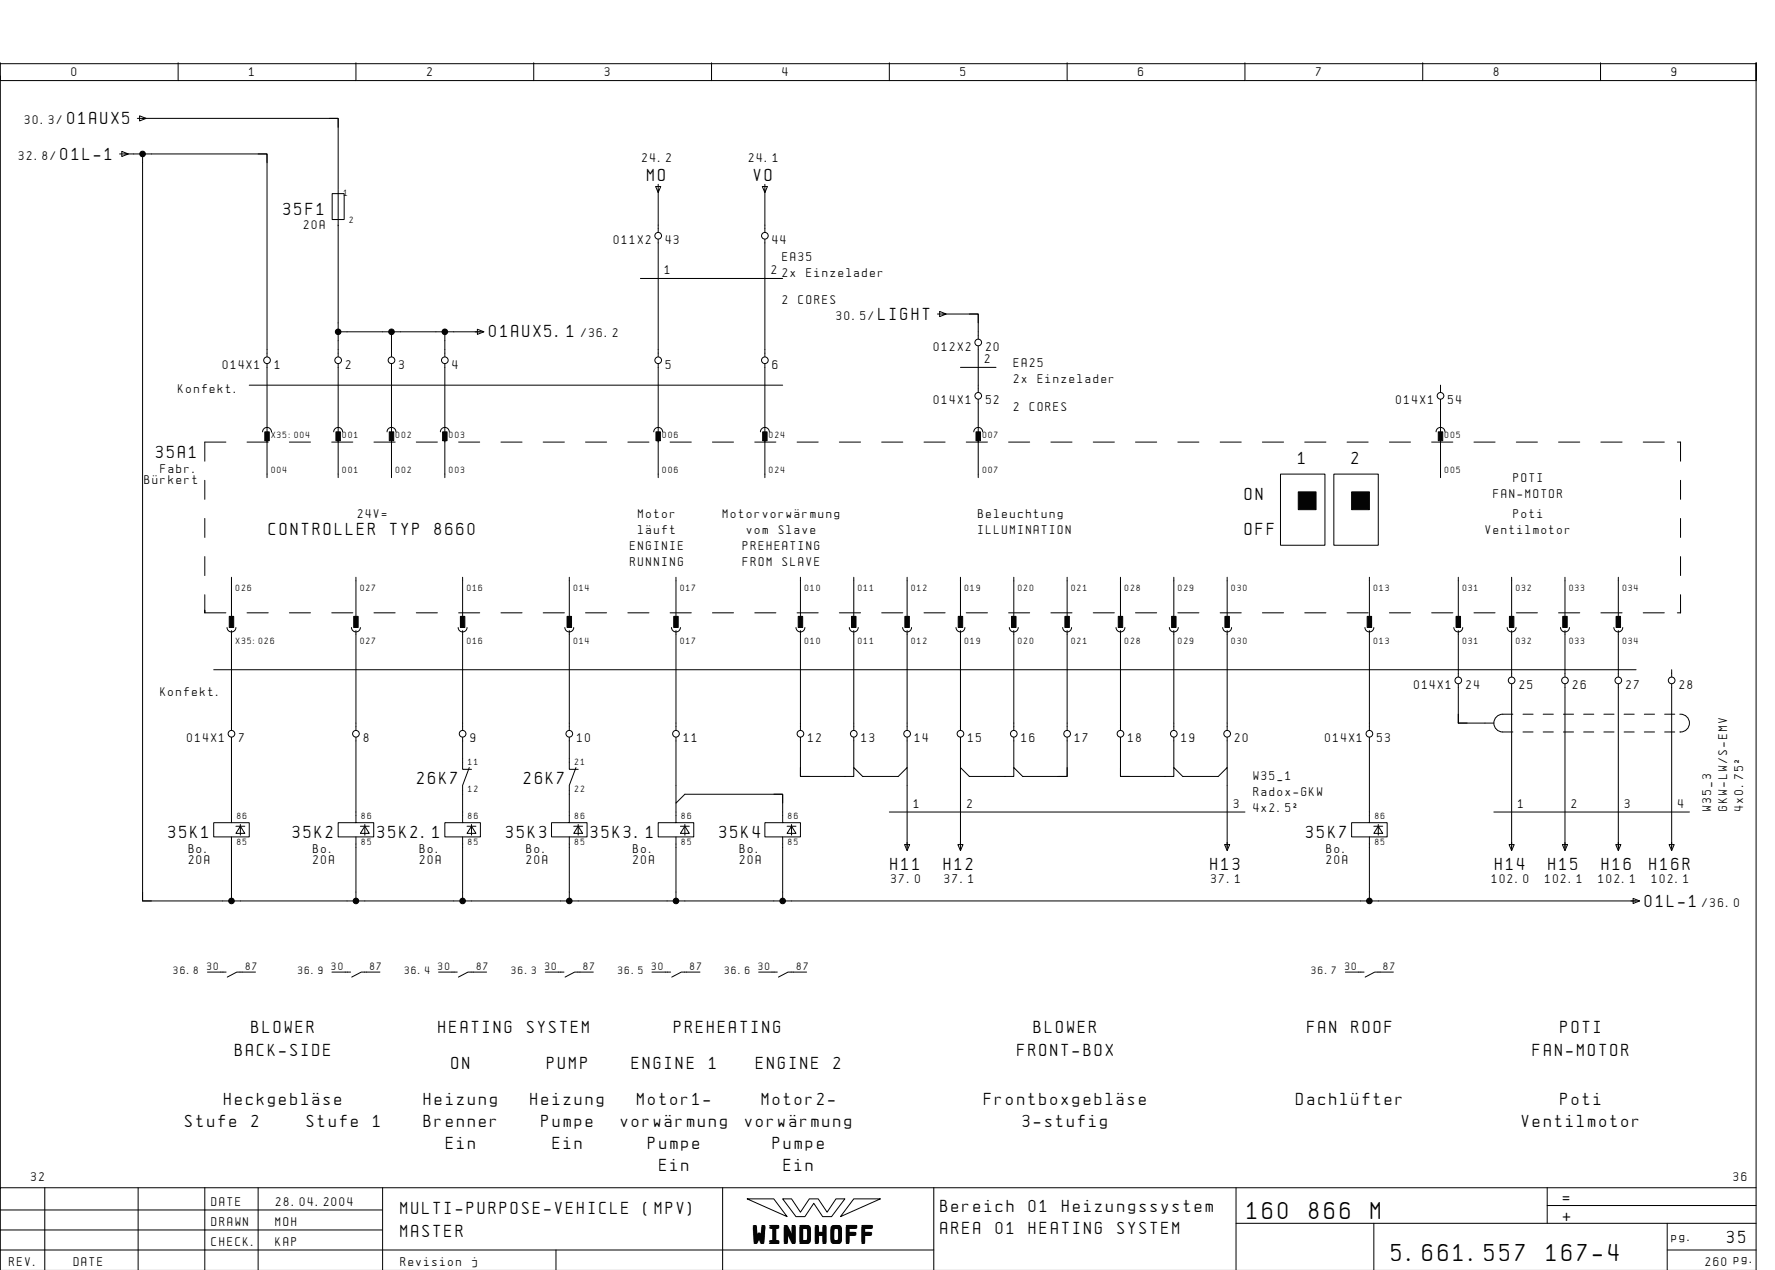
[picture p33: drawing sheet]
<svg xmlns="http://www.w3.org/2000/svg" width="399mm" height="286mm" viewBox="0 0 399 286" stroke-linecap="round" stroke-linejoin="round" font-family="sans-serif">
<defs><g id="words">
<g font-size="4.4">
<text x="280.6" y="274.1">160</text>
<text x="294.5" y="274.1">866</text>
<text x="308.4" y="274.1">M</text>
<text x="169.5" y="279.3">WINDHOFF</text>
<text x="313.1" y="283.6">5.661.557</text>
<text x="347.9" y="283.6">167-4</text>
</g>
<g font-size="3.1">
<text x="15.2" y="27.9">01AUX5</text>
<text x="13.6" y="35.9">01L-1</text>
<text x="145.6" y="40.6">MO</text>
<text x="169.6" y="40.6">VO</text>
<text x="63.8" y="48.3">35F1</text>
<text x="197.6" y="71.9">LIGHT</text>
<text x="110.1" y="75.9">01AUX5.1</text>
<text x="35.1" y="102.9">35A1</text>
<text x="292.1" y="104.4">1</text>
<text x="304.1" y="104.4">2</text>
<text x="280.1" y="112.4">ON</text>
<text x="60.4" y="120.4">CONTROLLER</text>
<text x="87.8" y="120.4">TYP</text>
<text x="97.8" y="120.4">8660</text>
<text x="280.1" y="120.4">OFF</text>
<text x="93.9" y="176.4">26K7</text>
<text x="117.9" y="176.4">26K7</text>
<text x="37.9" y="188.4">35K1</text>
<text x="65.9" y="188.4">35K2</text>
<text x="84.9" y="188.4">35K2.1</text>
<text x="113.9" y="188.4">35K3</text>
<text x="132.9" y="188.4">35K3.1</text>
<text x="161.9" y="188.4">35K4</text>
<text x="293.9" y="188.4">35K7</text>
<text x="200.3" y="195.6">H11</text>
<text x="212.3" y="195.6">H12</text>
<text x="272.3" y="195.6">H13</text>
<text x="336.3" y="195.6">H14</text>
<text x="348.3" y="195.6">H15</text>
<text x="360.3" y="195.6">H16</text>
<text x="371.1" y="195.6">H16R</text>
<text x="370.1" y="203.9">01L-1</text>
<text x="56.6" y="232.4">BLOWER</text>
<text x="98.7" y="232.4">HEATING</text>
<text x="118.6" y="232.4">SYSTEM</text>
<text x="151.6" y="232.4">PREHEATING</text>
<text x="232.6" y="232.4">BLOWER</text>
<text x="294.1" y="232.4">FAN</text>
<text x="304.1" y="232.4">ROOF</text>
<text x="351.1" y="232.4">POTI</text>
<text x="52.9" y="237.4">BACK-SIDE</text>
<text x="228.9" y="237.4">FRONT-BOX</text>
<text x="344.9" y="237.4">FAN-MOTOR</text>
<text x="101.6" y="240.4">ON</text>
<text x="123.1" y="240.4">PUMP</text>
<text x="142.1" y="240.4">ENGINE</text>
<text x="159.5" y="240.4">1</text>
<text x="170.1" y="240.4">ENGINE</text>
<text x="187.5" y="240.4">2</text>
<text x="50.4" y="248.4">HeckgeblÑse</text>
<text x="95.4" y="248.4">Heizung</text>
<text x="119.4" y="248.4">Heizung</text>
<text x="143.4" y="248.4">Motor1-</text>
<text x="171.4" y="248.4">Motor2-</text>
<text x="221.4" y="248.4">FrontboxgeblÑse</text>
<text x="291.6" y="248.4">DachlÅfter</text>
<text x="351.1" y="248.4">Poti</text>
<text x="41.7" y="253.4">Stufe</text>
<text x="56.6" y="253.4">2</text>
<text x="69.1" y="253.4">Stufe</text>
<text x="84" y="253.4">1</text>
<text x="95.4" y="253.4">Brenner</text>
<text x="121.9" y="253.4">Pumpe</text>
<text x="139.6" y="253.4">vorwÑrmung</text>
<text x="167.6" y="253.4">vorwÑrmung</text>
<text x="230.1" y="253.4">3-stufig</text>
<text x="342.4" y="253.4">Ventilmotor</text>
<text x="100.3" y="258.4">Ein</text>
<text x="124.3" y="258.4">Ein</text>
<text x="145.9" y="258.4">Pumpe</text>
<text x="148.3" y="263.4">Ein</text>
<text x="173.9" y="258.4">Pumpe</text>
<text x="176.3" y="263.4">Ein</text>
<text x="90.1" y="273.1">MULTI-PURPOSE-VEHICLE</text>
<text x="144.8" y="273.1">(MPV)</text>
<text x="211.6" y="272.6">Bereich</text>
<text x="231.5" y="272.6">01</text>
<text x="238.9" y="272.6">Heizungssystem</text>
<text x="351.6" y="270.6">=</text>
<text x="351.6" y="274.6">+</text>
<text x="90.1" y="278.1">MASTER</text>
<text x="211.6" y="277.6">AREA</text>
<text x="224" y="277.6">01</text>
<text x="231.5" y="277.6">HEATING</text>
<text x="251.4" y="277.6">SYSTEM</text>
<text x="388.6" y="279.6">35</text>
</g>
<g font-size="2.3">
<text x="16.1" y="17.1">0</text>
<text x="56.1" y="17.1">1</text>
<text x="96.1" y="17.1">2</text>
<text x="136.1" y="17.1">3</text>
<text x="176.1" y="17.1">4</text>
<text x="216.1" y="17.1">5</text>
<text x="256.1" y="17.1">6</text>
<text x="296.1" y="17.1">7</text>
<text x="336.1" y="17.1">8</text>
<text x="376.1" y="17.1">9</text>
<text x="5.6" y="27.9">30.3/</text>
<text x="4.2" y="35.9">32.8/</text>
<text x="144.5" y="36.5">24.2</text>
<text x="168.5" y="36.5">24.1</text>
<text x="68.4" y="51.4">20A</text>
<text x="138.1" y="54.9">011X2</text>
<text x="149.8" y="54.9">43</text>
<text x="173.8" y="54.9">44</text>
<text x="176.1" y="58.6">EA35</text>
<text x="149.6" y="61.6">1</text>
<text x="173.6" y="61.6">2</text>
<text x="176.1" y="62.2">2x</text>
<text x="181.4" y="62.2">Einzelader</text>
<text x="176.1" y="68.4">2</text>
<text x="179.7" y="68.4">CORES</text>
<text x="188.2" y="71.9">30.5/</text>
<text x="130.7" y="75.9">/36.2</text>
<text x="50.1" y="82.9">014X1</text>
<text x="61.8" y="82.9">1</text>
<text x="77.8" y="82.9">2</text>
<text x="89.8" y="82.9">3</text>
<text x="101.8" y="82.9">4</text>
<text x="149.8" y="82.9">5</text>
<text x="173.8" y="82.9">6</text>
<text x="210.1" y="78.9">012X2</text>
<text x="221.6" y="81.6">2</text>
<text x="221.8" y="78.9">20</text>
<text x="228.1" y="82.6">EA25</text>
<text x="40.1" y="88.4">Konfekt.</text>
<text x="228.1" y="86.2">2x</text>
<text x="233.4" y="86.2">Einzelader</text>
<text x="210.1" y="90.9">014X1</text>
<text x="221.8" y="90.9">52</text>
<text x="228.1" y="92.4">2</text>
<text x="231.7" y="92.4">CORES</text>
<text x="314.1" y="90.9">014X1</text>
<text x="325.8" y="90.9">54</text>
<text x="36.1" y="106.4">Fabr.</text>
<text x="32.5" y="108.9">BÅrkert</text>
<text x="336" y="112">FAN-MOTOR</text>
<text x="340.5" y="108.4">POTI</text>
<text x="80.5" y="116.4">24V=</text>
<text x="143.6" y="116.4">Motor</text>
<text x="162.6" y="116.4">MotorvorwÑrmung</text>
<text x="220.1" y="116.4">Beleuchtung</text>
<text x="340.5" y="116.4">Poti</text>
<text x="141.8" y="123.6">ENGINIE</text>
<text x="143.6" y="120">lÑuft</text>
<text x="167.1" y="123.6">PREHEATING</text>
<text x="168" y="120">vom</text>
<text x="175.2" y="120">Slave</text>
<text x="220.1" y="120">ILLUMINATION</text>
<text x="334.2" y="120">Ventilmotor</text>
<text x="141.8" y="127.2">RUNNING</text>
<text x="167.1" y="127.2">FROM</text>
<text x="176.1" y="127.2">SLAVE</text>
<text x="318.1" y="154.9">014X1</text>
<text x="329.8" y="154.9">24</text>
<text x="341.8" y="154.9">25</text>
<text x="353.8" y="154.9">26</text>
<text x="365.8" y="154.9">27</text>
<text x="377.8" y="154.9">28</text>
<text x="36.1" y="156.4">Konfekt.</text>
<text x="42.1" y="166.9">014X1</text>
<text x="53.8" y="166.9">7</text>
<text x="81.8" y="166.9">8</text>
<text x="105.8" y="166.9">9</text>
<text x="129.8" y="166.9">10</text>
<text x="153.8" y="166.9">11</text>
<text x="181.8" y="166.9">12</text>
<text x="193.8" y="166.9">13</text>
<text x="205.8" y="166.9">14</text>
<text x="217.8" y="166.9">15</text>
<text x="229.8" y="166.9">16</text>
<text x="241.8" y="166.9">17</text>
<text x="253.8" y="166.9">18</text>
<text x="265.8" y="166.9">19</text>
<text x="277.8" y="166.9">20</text>
<text x="298.1" y="166.9">014X1</text>
<text x="309.8" y="166.9">53</text>
<text x="282" y="175.5">W35_1</text>
<text x="282" y="179.1">Radox-GKW</text>
<text x="205.6" y="181.6">1</text>
<text x="217.6" y="181.6">2</text>
<text x="277.6" y="181.6">3</text>
<text x="282" y="182.7">4x2.5˝</text>
<text x="341.6" y="181.6">1</text>
<text x="353.6" y="181.6">2</text>
<text x="365.6" y="181.6">3</text>
<text x="377.6" y="181.6">4</text>
<text x="385" y="182.3" transform="rotate(-90 385 182.3)">W35_3</text>
<text x="388.6" y="182.3" transform="rotate(-90 388.6 182.3)">GKW-LW/S-EMV</text>
<text x="392.2" y="182.3" transform="rotate(-90 392.2 182.3)">4x0.75˝</text>
<text x="42.5" y="191.9">Bo.</text>
<text x="70.5" y="191.9">Bo.</text>
<text x="94.5" y="191.9">Bo.</text>
<text x="118.5" y="191.9">Bo.</text>
<text x="142.5" y="191.9">Bo.</text>
<text x="166.5" y="191.9">Bo.</text>
<text x="298.5" y="191.9">Bo.</text>
<text x="42.5" y="194.4">20A</text>
<text x="70.5" y="194.4">20A</text>
<text x="94.5" y="194.4">20A</text>
<text x="118.5" y="194.4">20A</text>
<text x="142.5" y="194.4">20A</text>
<text x="166.5" y="194.4">20A</text>
<text x="298.5" y="194.4">20A</text>
<text x="200.5" y="198.6">37.0</text>
<text x="212.5" y="198.6">37.1</text>
<text x="272.5" y="198.6">37.1</text>
<text x="335.6" y="198.6">102.0</text>
<text x="347.6" y="198.6">102.1</text>
<text x="359.6" y="198.6">102.1</text>
<text x="371.6" y="198.6">102.1</text>
<text x="383" y="203.9">/36.0</text>
<text x="7" y="265.6">32</text>
<text x="390" y="265.6">36</text>
<text x="47.6" y="271.1">DATE</text>
<text x="47.6" y="275.6">DRAWN</text>
<text x="62" y="275.6">MOH</text>
<text x="62.1" y="271.1">28.04.2004</text>
<text x="47.6" y="280.1">CHECK.</text>
<text x="62" y="280.1">KAP</text>
<text x="376.1" y="279.1">pg.</text>
<text x="2.1" y="284.6">REV.</text>
<text x="16.6" y="284.6">DATE</text>
<text x="90.1" y="284.6">Revision</text>
<text x="106.2" y="284.6">j</text>
<text x="383.7" y="284.6">260 pg.</text>
</g>
<g font-size="1.9">
<text x="39" y="219.1">36.8</text>
<text x="46.6" y="218.1">30</text>
<text x="55.3" y="218.1">87</text>
<text x="67" y="219.1">36.9</text>
<text x="74.6" y="218.1">30</text>
<text x="83.3" y="218.1">87</text>
<text x="91" y="219.1">36.4</text>
<text x="98.6" y="218.1">30</text>
<text x="107.3" y="218.1">87</text>
<text x="115" y="219.1">36.3</text>
<text x="122.6" y="218.1">30</text>
<text x="131.3" y="218.1">87</text>
<text x="139" y="219.1">36.5</text>
<text x="146.6" y="218.1">30</text>
<text x="155.3" y="218.1">87</text>
<text x="163" y="219.1">36.6</text>
<text x="170.6" y="218.1">30</text>
<text x="179.3" y="218.1">87</text>
<text x="295" y="219.1">36.7</text>
<text x="302.6" y="218.1">30</text>
<text x="311.3" y="218.1">87</text>
</g>
<g font-size="1.6">
<text x="77.4" y="44.1">1</text>
<text x="78.6" y="50.1">2</text>
<text x="61.1" y="98.4">X35:004</text>
<text x="77.1" y="98.4">001</text>
<text x="89.1" y="98.4">002</text>
<text x="101.1" y="98.4">003</text>
<text x="149.1" y="98.4">006</text>
<text x="173.1" y="98.4">024</text>
<text x="221.1" y="98.4">007</text>
<text x="325.1" y="98.4">005</text>
<text x="61.1" y="106.4">004</text>
<text x="77.1" y="106.4">001</text>
<text x="89.1" y="106.4">002</text>
<text x="101.1" y="106.4">003</text>
<text x="149.1" y="106.4">006</text>
<text x="173.1" y="106.4">024</text>
<text x="221.1" y="106.4">007</text>
<text x="325.1" y="106.4">005</text>
<text x="53.1" y="132.8">026</text>
<text x="81.1" y="132.8">027</text>
<text x="105.1" y="132.8">016</text>
<text x="129.1" y="132.8">014</text>
<text x="153.1" y="132.8">017</text>
<text x="181.1" y="132.8">010</text>
<text x="193.1" y="132.8">011</text>
<text x="205.1" y="132.8">012</text>
<text x="217.1" y="132.8">019</text>
<text x="229.1" y="132.8">020</text>
<text x="241.1" y="132.8">021</text>
<text x="253.1" y="132.8">028</text>
<text x="265.1" y="132.8">029</text>
<text x="277.1" y="132.8">030</text>
<text x="309.1" y="132.8">013</text>
<text x="329.1" y="132.8">031</text>
<text x="341.1" y="132.8">032</text>
<text x="353.1" y="132.8">033</text>
<text x="365.1" y="132.8">034</text>
<text x="53.1" y="144.8">X35:026</text>
<text x="81.1" y="144.8">027</text>
<text x="105.1" y="144.8">016</text>
<text x="129.1" y="144.8">014</text>
<text x="153.1" y="144.8">017</text>
<text x="181.1" y="144.8">010</text>
<text x="193.1" y="144.8">011</text>
<text x="205.1" y="144.8">012</text>
<text x="217.1" y="144.8">019</text>
<text x="229.1" y="144.8">020</text>
<text x="241.1" y="144.8">021</text>
<text x="253.1" y="144.8">028</text>
<text x="265.1" y="144.8">029</text>
<text x="277.1" y="144.8">030</text>
<text x="309.1" y="144.8">013</text>
<text x="329.1" y="144.8">031</text>
<text x="341.1" y="144.8">032</text>
<text x="353.1" y="144.8">033</text>
<text x="365.1" y="144.8">034</text>
<text x="105.3" y="172.1">11</text>
<text x="129.3" y="172.1">21</text>
<text x="105.3" y="178.1">12</text>
<text x="129.3" y="178.1">22</text>
<text x="53.4" y="184.1">86</text>
<text x="81.3" y="184.1">86</text>
<text x="105.3" y="184.1">86</text>
<text x="129.3" y="184.1">86</text>
<text x="153.3" y="184.1">86</text>
<text x="177.3" y="184.1">86</text>
<text x="309.4" y="184.1">86</text>
<text x="53.4" y="190.1">85</text>
<text x="81.3" y="190.1">85</text>
<text x="105.3" y="190.1">85</text>
<text x="129.3" y="190.1">85</text>
<text x="153.3" y="190.1">85</text>
<text x="177.3" y="190.1">85</text>
<text x="309.4" y="190.1">85</text>
</g>
</g></defs>
<g fill="none" stroke="#000" stroke-width=".22">
<path d="M.1 14.1v4h395v-4v271.6M.1 17.1v250M.1 14.3h395M40.1 14.1v4M80.1 14.1v4M120.1 14.1v4M160.1 14.1v4M200.1 14.1v4M240.1 14.1v4M280.1 14.1v4M320.1 14.1v4M360.1 14.1v4"/>
<path d="M26.9 34.6h33.2v45.6M27.4 34l1.5 .6-1.5 .6zM30.9 26.6h1.9M31.4 26l1.5 .6-1.5 .6zM32.1 34.6v168h336.7M32.1 26.6h44v16M58.1 34.6h2v2M74.1 26.6h2v2M74.7 43.5h2.7v5.9h-2.7zM76.1 42.7v37.5M147.5 41.9h1.2l-.6 1.4zM148.1 41.4v10.8"/>
<path d="M148.1 53.8v26.4M171.5 41.9h1.2l-.6 1.4zM172.1 41.4v10.8M172.1 53.8v26.4M76.1 74.6h32.7M88.1 74.6v5.6M100.1 74.6v5.6M107.4 74l1.5 .6-1.5 .6zM144.1 62.6h32M210.9 70.6h1.9M211.4 70l1.5 .6-1.5 .6zM212.1 70.6h8v5.6"/>
<path d="M218.1 70.6h2v2M220.1 77.8v10.4M50.8 99.4h-4.7v4.3M55.6 99.4h4.8M56.1 86.6h120M59.1 97.1a1 1 0 0 1 1-1 1 1 0 0 1 1 1M60.1 81.8v25.6M65.1 99.4h4.7M74.6 99.4h4.8M75.1 97.1a1 1 0 0 1 1-1 1 1 0 0 1 1 1M76.1 81.8v25.6M84.1 99.4h4.8"/>
<path d="M87.1 97.1a1 1 0 0 1 1-1 1 1 0 0 1 1 1M88.1 81.8v25.6M93.7 99.4h4.7M99.1 97.1a1 1 0 0 1 1-1 1 1 0 0 1 1 1M100.1 81.8v25.6M103.2 99.4h4.7M112.7 99.4h4.7M122.2 99.4h4.8M131.7 99.4h4.8M141.3 99.4h4.7M147.1 97.1a1 1 0 0 1 1-1 1 1 0 0 1 1 1M148.1 81.8v25.6"/>
<path d="M150.8 99.4h4.7M160.3 99.4h4.7M169.8 99.4h4.7M171.1 97.1a1 1 0 0 1 1-1 1 1 0 0 1 1 1M172.1 81.8v25.6M179.3 99.4h4.8M188.8 99.4h4.8M198.4 99.4h4.7M207.9 99.4h4.7M216.1 82.6h8M217.4 99.4h4.8M219.1 97.1a1 1 0 0 1 1-1 1 1 0 0 1 1 1"/>
<path d="M220.1 89.8v17.6M226.9 99.4h4.8M236.4 99.4h4.8M245.9 99.4h4.8M255.4 99.4h4.8M265 99.4h4.7M274.5 99.4h4.8M284 99.4h4.8M293.5 99.4h4.8M303 99.4h4.8M312.6 99.4h4.7M322.1 99.4h4.8"/>
<path d="M323.1 97.1a1 1 0 0 1 1-1 1 1 0 0 1 1 1M324.1 86.6v1.6M324.1 89.8v17.6M331.6 99.4h4.7M341.1 99.4h4.8M350.6 99.4h4.8M360.2 99.4h4.7M369.7 99.4h4.7M377.4 99.4h.7v4.3M46.1 108v4.3M46.1 116.6v4.3M288.1 106.6h10v16h-10z"/>
<path d="M300.1 106.6h10v16h-10zM378.1 108v4.3M378.1 116.6v4.3M46.1 125.2v4.2M46.1 137.8h4.7M46.1 133.8v4v-.6M52.1 129.8v8.8M55.6 137.8h4.8M65.1 137.8h4.7M74.6 137.8h4.8M80.1 129.8v8.8M84.1 137.8h4.8"/>
<path d="M93.7 137.8h4.7M103.2 137.8h4.7M104.1 129.8v8.8M112.7 137.8h4.7M122.2 137.8h4.8M128.1 129.8v8.8M131.7 137.8h4.8M141.3 137.8h4.7M150.8 137.8h4.7M152.1 129.8v8.8M160.3 137.8h4.7M169.8 137.8h4.7"/>
<path d="M179.3 137.8h4.8M180.1 129.8v8.8M188.8 137.8h4.8M192.1 129.8v8.8M198.4 137.8h4.7M204.1 129.8v8.8M207.9 137.8h4.7M216.1 129.8v8.8M217.4 137.8h4.8M226.9 137.8h4.8M228.1 129.8v8.8M236.4 137.8h4.8"/>
<path d="M240.1 129.8v8.8M245.9 137.8h4.8M252.1 129.8v8.8M255.4 137.8h4.8M264.1 129.8v8.8M265 137.8h4.7M274.5 137.8h4.8M276.1 129.8v8.8M284 137.8h4.8M293.5 137.8h4.8M303 137.8h4.8M308.1 129.8v8.8"/>
<path d="M312.6 137.8h4.7M322.1 137.8h4.8M328.1 129.8v8.8M331.6 137.8h4.7M340.1 129.8v8.8M341.1 137.8h4.8M350.6 137.8h4.8M352.1 129.8v8.8M360.2 137.8h4.7M364.1 129.8v8.8M369.7 137.8h4.7M377.4 137.8h.7"/>
<path d="M378.1 133.8v4v-.6M378.1 125.2v4.2M48.1 150.6h320M51.1 141.1a1 1 0 0 0 1 1 1 1 0 0 0 1-1M52.1 141.8v22.4M79.1 141.1a1 1 0 0 0 1 1 1 1 0 0 0 1-1M80.1 141.8v22.4M103.1 141.1a1 1 0 0 0 1 1 1 1 0 0 0 1-1M104.1 141.8v22.4M127.1 141.1a1 1 0 0 0 1 1 1 1 0 0 0 1-1M128.1 141.8v22.4M151.1 141.1a1 1 0 0 0 1 1 1 1 0 0 0 1-1"/>
<path d="M152.1 141.8v22.4M179.1 141.1a1 1 0 0 0 1 1 1 1 0 0 0 1-1M180.1 141.8v22.4M191.1 141.1a1 1 0 0 0 1 1 1 1 0 0 0 1-1M192.1 141.8v22.4M203.1 141.1a1 1 0 0 0 1 1 1 1 0 0 0 1-1M204.1 141.8v22.4M215.1 141.1a1 1 0 0 0 1 1 1 1 0 0 0 1-1M216.1 141.8v22.4M227.1 141.1a1 1 0 0 0 1 1 1 1 0 0 0 1-1M228.1 141.8v22.4M239.1 141.1a1 1 0 0 0 1 1 1 1 0 0 0 1-1"/>
<path d="M240.1 141.8v22.4M251.1 141.1a1 1 0 0 0 1 1 1 1 0 0 0 1-1M252.1 141.8v22.4M263.1 141.1a1 1 0 0 0 1 1 1 1 0 0 0 1-1M264.1 141.8v22.4M275.1 141.1a1 1 0 0 0 1 1 1 1 0 0 0 1-1M276.1 141.8v22.4M307.1 141.1a1 1 0 0 0 1 1 1 1 0 0 0 1-1M308.1 141.8v22.4M327.1 141.1a1 1 0 0 0 1 1 1 1 0 0 0 1-1M328.1 141.8v10.4M328.1 153.8v8.8h8"/>
<path d="M339.1 141.1a1 1 0 0 0 1 1 1 1 0 0 0 1-1M340.1 141.8v10.4M340.1 153.8v37.4M351.1 141.1a1 1 0 0 0 1 1 1 1 0 0 0 1-1M352.1 141.8v10.4M352.1 153.8v37.4M363.1 141.1a1 1 0 0 0 1 1 1 1 0 0 0 1-1M364.1 141.8v10.4M364.1 153.8v37.4M376.1 150.6v1.6M376.1 153.8v37.4M52.1 165.8v19.2h-4v3.2h8v-3.2h-4"/>
<path d="M80.1 165.8v19.2h-4v3.2h8v-3.2h-4M104.1 165.8v7.2h2M105.6 172.6l-1.5 4v8.4h-4v3.2h8v-3.2h-4M128.1 165.8v7.2h2M129.6 172.6l-1.5 4v8.4h-4v3.2h8v-3.2h-4M152.1 165.8v14.8l2-2h22v6.4h-4v3.2h8v-3.2h-4M174.1 178.6h2v2M180.1 172.6v2h2M180.1 165.8v8.8h12v-2l2 2h8l2-2v18.6M192.1 165.8v6.8M204.1 165.8v6.8M216.1 165.8v6.8"/>
<path d="M228.1 165.8v6.8M240.1 172.6v2h-2M240.1 165.8v8.8h-10l-2-2v2h-10l-2-2v18.6M252.1 165.8v8.8h12v-2l2 2h8l2-2v18.6M252.1 172.6v2h2M264.1 165.8v6.8M276.1 165.8v6.8M308.1 165.8v19.2h-4v3.2h8v-3.2h-4M328.1 160.6v2h2M340.4 160.6h-2.3a2 2 0 0 0-2 2 2 2 0 0 0 2 2h2.3M342.6 164.6h2.3M342.6 160.6h2.3"/>
<path d="M347.2 164.6h2.3M347.2 160.6h2.3M351.7 164.6h2.3M351.7 160.6h2.3M356.3 164.6h2.2M356.3 160.6h2.2M360.8 164.6h2.3M360.8 160.6h2.3M365.4 164.6h2.2M365.4 160.6h2.2M369.9 164.6h2.3M369.9 160.6h2.3"/>
<path d="M374.5 164.6h2.3M374.5 160.6h2.3M377.9 160.6a2.01 2.01 0 0 1 2.2 2 2.01 2.01 0 0 1-2.2 2M52.1 188.2v14.4M53.1 185.8h2M54.1 185.4v2.4M54.1 185.8l1 1.6h-2zM80.1 188.2v14.4M81.1 185.8h2M82.1 185.8l1 1.6h-2zM82.1 185.4v2.4M104.1 188.2v14.4"/>
<path d="M105.1 185.8h2M106.1 185.8l1 1.6h-2zM106.1 185.4v2.4M128.1 188.2v14.4M129.1 185.8h2M130.1 185.8l1 1.6h-2zM130.1 185.4v2.4M152.1 188.2v14.4M152.1 180.6v4.4h-4v3.2h8v-3.2h-4M153.1 185.8h2M154.1 185.8l1 1.6h-2zM154.1 185.4v2.4"/>
<path d="M176.1 188.2v14.4M177.1 185.8h2M178.1 185.8l1 1.6h-2zM178.1 185.4v2.4M200.1 182.6h80M203.5 189.9h1.2l-.6 1.4zM215.5 189.9h1.1l-.5 1.4zM275.5 189.9h1.2l-.6 1.4zM308.1 188.2v14.4M309.1 185.8h2M310.1 185.8l1 1.6h-2zM310.1 185.4v2.4"/>
<path d="M336.1 182.6h44M339.5 189.9h1.2l-.6 1.4zM351.5 189.9h1.2l-.6 1.4zM363.5 189.9h1.2l-.6 1.4zM375.5 189.9h1.2l-.6 1.4zM32.1 200.6v2h2M46.7 218.6h4.2M57.5 218.6h-4.2l-2.2 1.2M74.7 218.6h4.2M85.5 218.6h-4.2l-2.2 1.1M98.7 218.6h4.2M109.5 218.6h-4.2l-2.2 1.1"/>
<path d="M122.7 218.6h4.2M133.5 218.6h-4.2l-2.2 1.1M146.7 218.6h4.2M157.5 218.6h-4.2l-2.2 1.1M170.7 218.6h4.2M181.5 218.6h-4.2l-2.2 1.1M302.7 218.6h4.2M313.5 218.6h-4.2l-2.2 1.1M367.4 202l1.5 .6-1.5 .6zM10.1 267.1v18.5M31.1 267.1v18.5M46.1 267.1v18.6"/>
<path d="M58.1 267.1v18.6M86.1 272.1h-86M86.1 276.6h-86M86.1 267.1v18.6M162.6 267.1v18.6M168.1 269.6h6l3 4zM176.1 269.6h2l2 3 2-3h2l2 3 2-3h2l-3 4h-2l-2-3-2 3h-2zM192.1 269.6h6l-9 4zM210.1 267.1v18.6M278.1 275.1h117M278.1 267.1v18.6M309.1 275.1v10.6"/>
<path d="M348.1 271.1h47M348.1 267.1v8M375.1 275.1v10.6M395.1 267.1h-395v18.6M125.1 281.1v4.6M210.1 281.1h-210M375.1 281.1h20"/>
<circle cx="148.1" cy="53" r=".75"/>
<circle cx="172.1" cy="53" r=".75"/>
<circle cx="220.1" cy="77" r=".75"/>
<circle cx="60.1" cy="81" r=".75"/>
<circle cx="76.1" cy="81" r=".75"/>
<circle cx="88.1" cy="81" r=".75"/>
<circle cx="100.1" cy="81" r=".75"/>
<circle cx="148.1" cy="81" r=".75"/>
<circle cx="172.1" cy="81" r=".75"/>
<circle cx="220.1" cy="89" r=".75"/>
<circle cx="324.1" cy="89" r=".75"/>
<circle cx="328.1" cy="153" r=".75"/>
<circle cx="340.1" cy="153" r=".75"/>
<circle cx="352.1" cy="153" r=".75"/>
<circle cx="364.1" cy="153" r=".75"/>
<circle cx="376.1" cy="153" r=".75"/>
<circle cx="52.1" cy="165" r=".75"/>
<circle cx="80.1" cy="165" r=".75"/>
<circle cx="104.1" cy="165" r=".75"/>
<circle cx="128.1" cy="165" r=".75"/>
<circle cx="152.1" cy="165" r=".75"/>
<circle cx="180.1" cy="165" r=".75"/>
<circle cx="192.1" cy="165" r=".75"/>
<circle cx="204.1" cy="165" r=".75"/>
<circle cx="216.1" cy="165" r=".75"/>
<circle cx="228.1" cy="165" r=".75"/>
<circle cx="240.1" cy="165" r=".75"/>
<circle cx="252.1" cy="165" r=".75"/>
<circle cx="264.1" cy="165" r=".75"/>
<circle cx="276.1" cy="165" r=".75"/>
<circle cx="308.1" cy="165" r=".75"/>
</g>
<g fill="#000" stroke="#000" stroke-width=".22">
<path d="M59.6 97.1h1v2h-1zM75.6 97.1h1v2h-1zM87.6 97.1h1v2h-1zM99.6 97.1h1v2h-1zM147.6 97.1h1v2h-1zM171.6 97.1h1v2h-1zM219.6 97.1h1v2h-1zM323.6 97.1h1v2h-1zM292.1 110.6h4v4h-4zM304.1 110.6h4v4h-4zM51.6 138.6h1v2.5h-1zM79.6 138.6h1v2.5h-1z"/>
<path d="M103.6 138.6h1v2.5h-1zM127.6 138.6h1v2.5h-1zM151.6 138.6h1v2.5h-1zM179.6 138.6h1v2.5h-1zM191.6 138.6h1v2.5h-1zM203.6 138.6h1v2.5h-1zM215.6 138.6h1v2.5h-1zM227.6 138.6h1v2.5h-1zM239.6 138.6h1v2.5h-1zM251.6 138.6h1v2.5h-1zM263.6 138.6h1v2.5h-1zM275.6 138.6h1v2.5h-1z"/>
<path d="M307.6 138.6h1v2.5h-1zM327.6 138.6h1v2.5h-1zM339.6 138.6h1v2.5h-1zM351.6 138.6h1v2.5h-1zM363.6 138.6h1v2.5h-1z"/>
<circle cx="32.1" cy="34.6" r=".63"/>
<circle cx="76.1" cy="74.6" r=".62"/>
<circle cx="88.1" cy="74.6" r=".63"/>
<circle cx="100.1" cy="74.6" r=".63"/>
<circle cx="52.1" cy="202.6" r=".63"/>
<circle cx="80.1" cy="202.6" r=".63"/>
<circle cx="104.1" cy="202.6" r=".62"/>
<circle cx="128.1" cy="202.6" r=".63"/>
<circle cx="152.1" cy="202.6" r=".62"/>
<circle cx="176.1" cy="202.6" r=".63"/>
<circle cx="308.1" cy="202.6" r=".62"/>
</g>
<use href="#words"/>
</svg>
